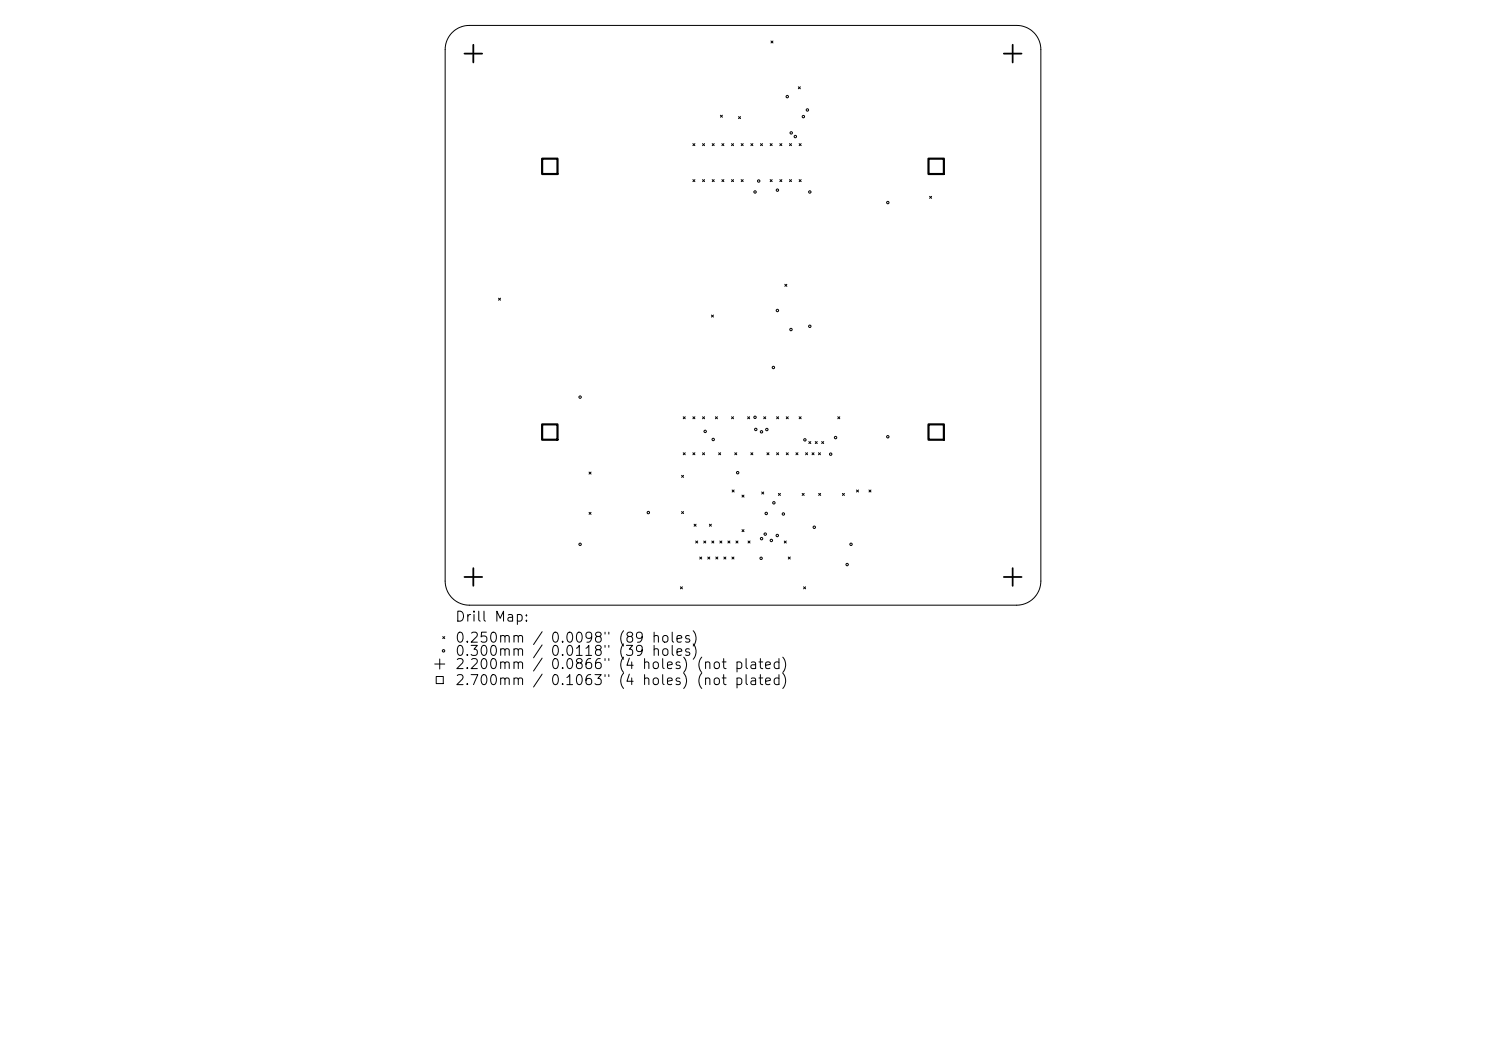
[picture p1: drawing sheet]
<svg xmlns="http://www.w3.org/2000/svg" width="297mm" height="210mm" viewBox="0 0 297 210" stroke-linecap="round" stroke-linejoin="round" font-family="sans-serif">
<defs><g id="words">
<g font-size="2">
<text x="90.8" y="124.7">Drill Map:</text>
<text x="90.8" y="128.9">0.250mm / 0.0098&quot; (89 holes)</text>
<text x="90.8" y="131.6">0.300mm</text>
<text x="109.9" y="131.6">0.0118&quot; (39</text>
<text x="90.8" y="134.2">2.200mm</text>
<text x="90.8" y="137.4">2.700mm / 0.1063&quot; (4 holes) (not plated)</text>
<text x="109.9" y="134.2">0.0866&quot; (4 holes) (not plated)</text>
</g>
</g></defs>
<g fill="none" stroke="#000" stroke-width=".2">
<path d="M90.4 6.5a4.8 4.8 0 0 1 3.4-1.4h109.4a4.8 4.8 0 0 1 4.8 4.8v106.2a4.8 4.8 0 0 1-4.8 4.8h-109.4a4.8 4.8 0 0 1-4.8-4.8v-106.2a4.8 4.8 0 0 1 1.4-3.4zM154.1 8.2l.4 .4M154.5 8.2l-.4 .4M159.6 17.3l.4 .4M160 17.3l-.4 .4M138.5 28.7l.4 .4M138.5 35.9l.4 .4M138.9 28.7l-.4 .4M138.9 35.9l-.4 .4M140.4 28.7l.4 .4M140.4 35.9l.4 .4M140.8 28.7l-.4 .4"/>
<path d="M140.8 35.9l-.4 .4M142.3 28.7l.4 .4M142.3 35.9l.4 .4M142.7 28.7l-.4 .4M142.7 35.9l-.4 .4M144 23l.4 .4M144.3 28.7l.4 .4M144.3 35.9l.4 .4M144.4 23l-.4 .4M144.7 28.7l-.4 .4M144.7 35.9l-.4 .4M146.2 28.7l.4 .4"/>
<path d="M146.2 35.9l.4 .4M146.6 28.7l-.4 .4M146.6 35.9l-.4 .4M147.6 23.3l.4 .4M148 23.3l-.4 .4M148.1 28.7l.4 .4M148.1 35.9l.4 .4M148.5 28.7l-.4 .4M148.5 35.9l-.4 .4M150.1 28.7l.4 .4M150.5 28.7l-.4 .4M152 28.7l.4 .4"/>
<path d="M152.4 28.7l-.4 .4M153.9 28.7l.4 .4M153.9 35.9l.4 .4M154.3 28.7l-.4 .4M154.3 35.9l-.4 .4M155.9 28.7l.4 .4M155.9 35.9l.4 .4M156.3 28.7l-.4 .4M156.3 35.9l-.4 .4M157.8 28.7l.4 .4M157.8 35.9l.4 .4M158.2 28.7l-.4 .4"/>
<path d="M158.2 35.9l-.4 .4M159.7 28.7l.4 .4M159.7 35.9l.4 .4M160.1 28.7l-.4 .4M160.1 35.9l-.4 .4M185.8 39.2l.4 .4M186.2 39.2l-.4 .4M99.6 59.6l.4 .4M100 59.6l-.4 .4M156.9 56.8l.4 .4M157.3 56.8l-.4 .4M142.2 63l.4 .4"/>
<path d="M142.6 63l-.4 .4M117.7 94.3l.4 .4M118.1 94.3l-.4 .4M136.2 95l.4 .4M136.6 83.3l.4 .4M136.6 90.5l.4 .4M136.6 95l-.4 .4M137 83.3l-.4 .4M137 90.5l-.4 .4M138.5 83.3l.4 .4M138.5 90.5l.4 .4M138.9 83.3l-.4 .4"/>
<path d="M138.9 90.5l-.4 .4M140.4 83.3l.4 .4M140.4 90.5l.4 .4M140.8 83.3l-.4 .4M140.8 90.5l-.4 .4M143 83.3l.4 .4M143.4 83.3l-.4 .4M143.6 90.5l.4 .4M144 90.5l-.4 .4M146.2 83.3l.4 .4M146.3 97.9l.4 .4M146.6 83.3l-.4 .4"/>
<path d="M146.7 97.9l-.4 .4M146.9 90.5l.4 .4M147.3 90.5l-.4 .4M148.3 98.9l.4 .4M148.7 98.9l-.4 .4M149.4 83.3l.4 .4M149.8 83.3l-.4 .4M150.1 90.5l.4 .4M150.5 90.5l-.4 .4M152.2 98.3l.4 .4M152.6 98.3l-.4 .4M152.6 83.3l.4 .4"/>
<path d="M153 83.3l-.4 .4M153.3 90.5l.4 .4M153.7 90.5l-.4 .4M155.2 83.3l.4 .4M155.2 90.5l.4 .4M155.6 98.6l.4 .4M155.6 83.3l-.4 .4M155.6 90.5l-.4 .4M156 98.6l-.4 .4M157.1 83.3l.5 .4M157.1 90.5l.5 .4M157.6 83.3l-.5 .4"/>
<path d="M157.6 90.5l-.5 .4M159.1 90.5l.4 .4M159.5 90.5l-.4 .4M159.7 83.3l.4 .4M160.1 83.3l-.4 .4M160.3 98.6l.4 .4M160.7 98.6l-.4 .4M161 90.5l.4 .4M161.4 90.5l-.4 .4M161.7 88.2l.4 .4M162.1 88.2l-.4 .4M162.3 90.5l.4 .4"/>
<path d="M162.7 90.5l-.4 .4M162.9 88.2l.4 .4M163.3 88.2l-.4 .4M163.6 90.5l.4 .4M163.6 98.6l.4 .4M164 90.5l-.4 .4M164 98.6l-.4 .4M164.2 88.2l.4 .4M164.6 88.2l-.4 .4M167.4 83.3l.4 .4M167.8 83.3l-.4 .4M168.4 98.6l.4 .4"/>
<path d="M168.8 98.6l-.4 .4M171.2 97.9l.4 .4M171.6 97.9l-.4 .4M173.7 97.9l.4 .4M174.1 97.9l-.4 .4M117.7 102.4l.4 .4M118.1 102.4l-.4 .4M136 117.3l.4 .4M136.2 102.2l.4 .4M136.4 117.3l-.4 .4M136.6 102.2l-.4 .4M138.7 104.7l.4 .4"/>
<path d="M139 108.1l.5 .4M139.1 104.7l-.4 .4M139.5 108.1l-.5 .4M139.9 111.3l.4 .4M140.3 111.3l-.4 .4M140.7 108.1l.4 .4M141.1 108.1l-.4 .4M141.5 111.3l.4 .4M141.8 104.7l.4 .4M141.9 111.3l-.4 .4M142.2 104.7l-.4 .4M142.3 108.1l.4 .4"/>
<path d="M142.7 108.1l-.4 .4M143.1 111.3l.4 .4M143.5 111.3l-.4 .4M143.9 108.1l.4 .4M144.3 108.1l-.4 .4M144.7 111.3l.4 .4M145.1 111.3l-.4 .4M145.5 108.1l.4 .4M145.9 108.1l-.4 .4M146.3 111.3l.4 .4M146.7 111.3l-.4 .4M147.1 108.1l.4 .4"/>
<path d="M147.5 108.1l-.4 .4M148.3 105.8l.4 .4M148.7 105.8l-.4 .4M149.5 108.1l.4 .4M149.9 108.1l-.4 .4M156.7 108.1l.4 .4M157.1 108.1l-.4 .4M157.6 111.3l.4 .4M158 111.3l-.4 .4M160.6 117.3l.4 .4M161 117.3l-.4 .4M86.9 132.7h2"/>
<path d="M87.2 135.2h1.4v1.4h-1.4zM87.9 131.7v2M88.5 127.2l.4 .4M88.9 127.2l-.4 .4"/>
<circle cx="157.4" cy="19.3" r=".24"/>
<circle cx="150.9" cy="38.4" r=".24"/>
<circle cx="151.6" cy="36.2" r=".24"/>
<circle cx="155.4" cy="38" r=".24"/>
<circle cx="158.1" cy="26.6" r=".24"/>
<circle cx="159" cy="27.3" r=".24"/>
<circle cx="160.6" cy="23.3" r=".24"/>
<circle cx="161.4" cy="22" r=".24"/>
<circle cx="161.9" cy="38.4" r=".24"/>
<circle cx="177.4" cy="40.5" r=".24"/>
<circle cx="115.9" cy="79.4" r=".24"/>
<circle cx="154.6" cy="73.4" r=".24"/>
<circle cx="155.4" cy="62" r=".24"/>
<circle cx="158.1" cy="65.8" r=".24"/>
<circle cx="161.9" cy="65.2" r=".24"/>
<circle cx="140.9" cy="86.2" r=".24"/>
<circle cx="142.5" cy="87.8" r=".24"/>
<circle cx="147.4" cy="94.5" r=".24"/>
<circle cx="150.9" cy="83.4" r=".24"/>
<circle cx="151.1" cy="85.8" r=".24"/>
<circle cx="152.2" cy="86.3" r=".24"/>
<circle cx="153.3" cy="85.8" r=".24"/>
<circle cx="160.9" cy="87.9" r=".24"/>
<circle cx="166" cy="90.8" r=".24"/>
<circle cx="167" cy="87.4" r=".24"/>
<circle cx="177.4" cy="87.3" r=".24"/>
<circle cx="115.9" cy="108.8" r=".24"/>
<circle cx="129.6" cy="102.4" r=".24"/>
<circle cx="152.1" cy="111.6" r=".24"/>
<circle cx="152.2" cy="107.6" r=".24"/>
<circle cx="152.9" cy="106.7" r=".24"/>
<circle cx="153.1" cy="102.6" r=".24"/>
<circle cx="154.2" cy="108" r=".24"/>
<circle cx="154.7" cy="100.5" r=".24"/>
<circle cx="155.4" cy="107" r=".24"/>
<circle cx="156.6" cy="102.7" r=".24"/>
<circle cx="162.7" cy="105.4" r=".24"/>
<circle cx="169.3" cy="112.8" r=".24"/>
<circle cx="170.1" cy="108.8" r=".24"/>
<circle cx="88.6" cy="130" r=".24"/>
</g>
<path d="M92.8 10.7h3.6M94.6 8.9v3.6M200.6 10.7h3.6M202.4 8.9v3.6M92.8 115.3h3.6M94.6 113.5v3.6M200.6 115.3h3.6M202.4 113.5v3.6" fill="none" stroke="#000" stroke-width=".35"/>
<path d="M108.4 31.7h3v3.1h-3zM185.6 31.7h3.1v3.1h-3.1zM108.4 84.8h3v3.1h-3zM185.6 84.8h3.1v3.1h-3.1z" fill="none" stroke="#000" stroke-width=".43"/>
<use href="#words"/>
</svg>
